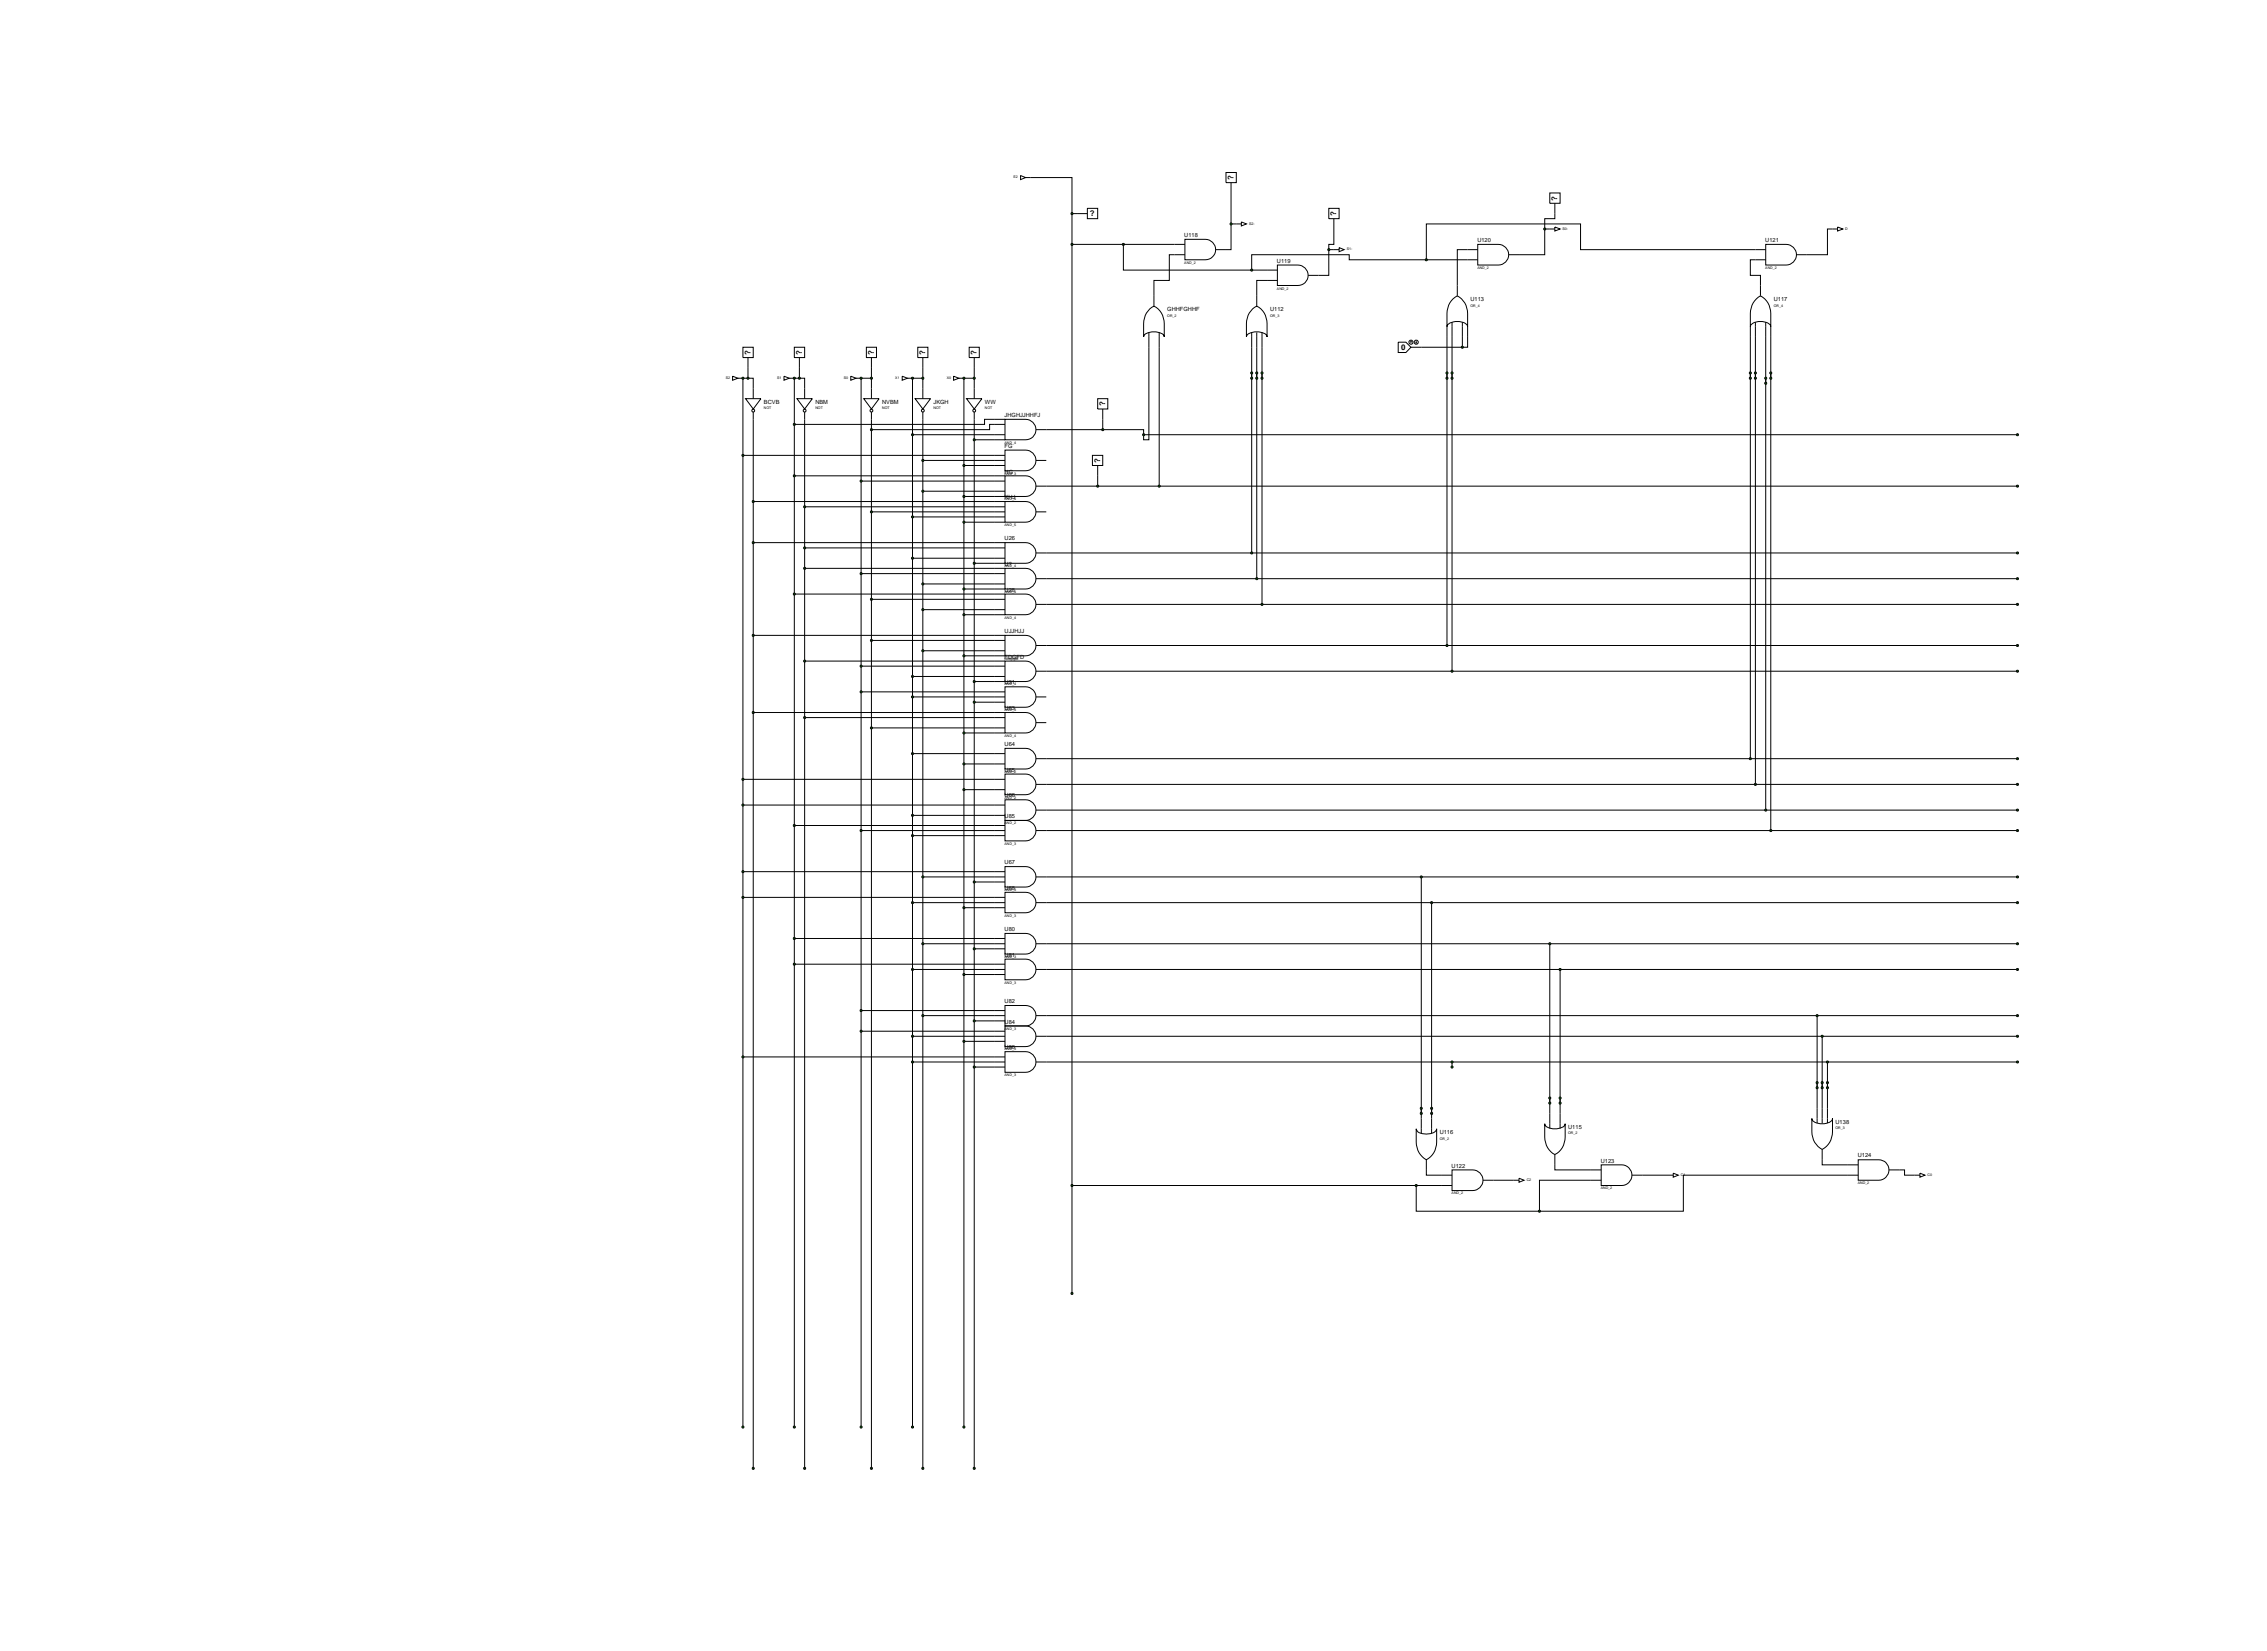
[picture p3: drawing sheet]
<svg xmlns="http://www.w3.org/2000/svg" width="1120mm" height="815mm" viewBox="0 0 1120 815" stroke-linecap="round" stroke-linejoin="round" font-family="sans-serif">
<defs><g id="words">
<g font-size="3.9">
<text x="610" y="89" transform="rotate(-90 610 89)">?</text>
<text x="770" y="99" transform="rotate(-90 770 99)">?</text>
<text x="539" y="107">?</text>
<text x="660" y="107" transform="rotate(-90 660 107)">?</text>
<text x="692" y="173">0</text>
<text x="371" y="175" transform="rotate(-90 371 175)">?</text>
<text x="396" y="175" transform="rotate(-90 396 175)">?</text>
<text x="432" y="175" transform="rotate(-90 432 175)">?</text>
<text x="457" y="175" transform="rotate(-90 457 175)">?</text>
<text x="483" y="175" transform="rotate(-90 483 175)">?</text>
<text x="546" y="201" transform="rotate(-90 546 201)">?</text>
<text x="544" y="229" transform="rotate(-90 544 229)">?</text>
</g>
<g font-size="2.8">
<text x="585" y="117">U118</text>
<text x="730" y="120">U120</text>
<text x="872" y="120">U121</text>
<text x="631" y="130">U119</text>
<text x="727" y="149">U113</text>
<text x="876" y="149">U117</text>
<text x="577" y="154">GHHFGHHF</text>
<text x="628" y="154">U112</text>
<text x="378" y="199">BCVB</text>
<text x="403" y="199">NBM</text>
<text x="436" y="199">NVBM</text>
<text x="461" y="199">JKGH</text>
<text x="487" y="199">WW</text>
<text x="496" y="206">JHGHJJHHFJ</text>
<text x="496" y="221">FG</text>
<text x="496" y="234">HG</text>
<text x="496" y="247">KHJ</text>
<text x="496" y="267">U26</text>
<text x="496" y="280">U?</text>
<text x="496" y="292">U28</text>
<text x="496" y="313">UJJHJJ</text>
<text x="496" y="325">FDGFD</text>
<text x="496" y="338">U31</text>
<text x="496" y="351">U63</text>
<text x="496" y="368">U64</text>
<text x="496" y="381">U65</text>
<text x="496" y="394">U66</text>
<text x="496" y="404">U85</text>
<text x="496" y="427">U67</text>
<text x="496" y="440">U68</text>
<text x="496" y="460">U80</text>
<text x="496" y="473">U81</text>
<text x="496" y="495">U82</text>
<text x="496" y="506">U84</text>
<text x="496" y="518">U86</text>
<text x="775" y="558">U115</text>
<text x="907" y="555">U138</text>
<text x="711" y="560">U116</text>
<text x="791" y="574">U123</text>
<text x="918" y="572">U124</text>
<text x="717" y="577">U122</text>
</g>
<g font-size="1.8">
<text x="501" y="88">E2</text>
<text x="617" y="111">S2-</text>
<text x="772" y="113">S0-</text>
<text x="912" y="113">D</text>
<text x="666" y="124">S1-</text>
<text x="585" y="130">AND_2</text>
<text x="730" y="133">AND_2</text>
<text x="872" y="133">AND_2</text>
<text x="631" y="143">AND_2</text>
<text x="727" y="151">OR_4</text>
<text x="876" y="151">OR_4</text>
<text x="577" y="156">OR_2</text>
<text x="628" y="156">OR_3</text>
<text x="359" y="187">S2</text>
<text x="384" y="187">S1</text>
<text x="417" y="187">S0</text>
<text x="442" y="187">X1</text>
<text x="468" y="187">X0</text>
<text x="378" y="202">NOT</text>
<text x="403" y="202">NOT</text>
<text x="436" y="202">NOT</text>
<text x="461" y="202">NOT</text>
<text x="487" y="202">NOT</text>
<text x="496" y="219">AND_4</text>
<text x="496" y="234">AND_3</text>
<text x="496" y="247">AND_4</text>
<text x="496" y="260">AND_5</text>
<text x="496" y="280">AND_4</text>
<text x="496" y="293">AND_4</text>
<text x="496" y="305">AND_4</text>
<text x="496" y="326">fdfdgfgdf</text>
<text x="496" y="338">AND_4</text>
<text x="496" y="351">AND_3</text>
<text x="496" y="364">AND_4</text>
<text x="496" y="382">AND_2</text>
<text x="496" y="394">AND_2</text>
<text x="496" y="407">AND_2</text>
<text x="496" y="417">AND_3</text>
<text x="496" y="440">AND_3</text>
<text x="496" y="453">AND_3</text>
<text x="496" y="473">AND_3</text>
<text x="496" y="486">AND_3</text>
<text x="496" y="509">AND_3</text>
<text x="496" y="519">AND_3</text>
<text x="496" y="531">AND_3</text>
<text x="907" y="558">OR_3</text>
<text x="711" y="563">OR_2</text>
<text x="775" y="560">OR_2</text>
<text x="831" y="581">C1</text>
<text x="952" y="581">C0</text>
<text x="754" y="583">C2</text>
<text x="791" y="587">AND_2</text>
<text x="918" y="585">AND_2</text>
<text x="717" y="590">AND_2</text>
</g>
</g></defs>
<g fill="none" stroke="#000" stroke-width=".49">
<path d="M504 87l3 1-3 1zM507 88h23v18M608 95v16M530 106v533M530 106h2M586 118h10a5 5 0 0 1 5 5 5 5 0 0 1-5 5h-10zM608 111v12h-7M608 111h5M613 110l3 1-3 1zM659 113v8h-2v2M763 113v13h-18M763 113h5"/>
<path d="M768 106v2h-5v5M768 112l3 1-3 1zM908 113h-5v13h-15M908 112l3 1-3 1zM530 121h56M555 121v12h63M586 126h-8v12h-8v8M618 133h13M631 138h-10v13M631 131h10a5 5 0 0 1 5 5 5 5 0 0 1-5 5h-10zM657 123v13h-11M657 123h5"/>
<path d="M662 122l2 1-2 1zM705 128h-38v-2h-49v7M705 128h25M730 123h-10v23M730 121h10a5 5 0 0 1 5 5 5 5 0 0 1-5 5h-10zM872 128h-7v8h5v10M872 123h-91v-12h-76v17M872 121h11a5 5 0 0 1 5 5 5 5 0 0 1-5 5h-11zM619 153a2.3 2.3 0 0 1 2-2 2.3 2.3 0 0 1 2 2l2 2a19 19 0 0 1 1 11 6 6 0 0 0-10-1v1a16 16 0 0 1 3-13zM717 159v173M718 148l2-2 1 1a10 10 0 0 1 4 8v6a6 6 0 0 0-10-1v1a19 19 0 0 1 1-11zM723 159v13"/>
<path d="M867 159v228M868 148l2-2 4 4a19 19 0 0 1 1 11 6 6 0 0 0-10-1v1a19 19 0 0 1 1-11zM872 159v241M568 172v45h-3v-2M573 172v68M618 164v109M621 164v122M624 164v135M702 172h21M715 161v158M725 161v11h-2M865 161v214"/>
<path d="M875 161v249M370 187h2v5M370 187h-3v518M370 182v5M395 187h3v5M395 187h-3v518M395 182v5M431 187h-5v518M431 182v10M456 182v10M456 187h-5v518M481 187h-5v518"/>
<path d="M481 182v10M372 207v518M398 207v518M431 207v518M451 215h41M456 207v518M481 207v518M481 217h11M492 207h-6v3h-94M492 210h-3v2h-58M517 212h28M545 212h20v3"/>
<path d="M545 207v5M565 215h432M367 225h125M392 235h100M426 238h66M456 227h36M476 230h16M542 235v5M372 248h120M398 250h94M431 253h61M451 255h41"/>
<path d="M456 243h36M476 245h16M476 258h16M517 240h480M372 268h120M398 271h94M451 276h41M481 278h11M517 273h480M392 293h100M398 281h94M426 283h66"/>
<path d="M431 296h61M456 288h36M476 291h16M517 286h480M517 299h480M372 314h120M431 316h61M456 301h36M476 304h16M517 319h480M398 327h94M426 329h66"/>
<path d="M451 334h41M456 321h36M476 324h16M481 337h11M517 332h480M372 352h120M398 354h94M426 342h66M431 360h61M451 344h41M481 347h11M451 372h41"/>
<path d="M476 362h16M476 377h16M517 375h480M367 385h125M367 398h125M476 390h16M517 387h480M392 408h100M426 410h66M451 403h41M451 413h41M517 410h480"/>
<path d="M517 400h480M367 431h125M456 433h36M481 436h11M517 433h480M702 433v127M367 443h125M451 446h41M476 448h16M517 446h480M707 446v114M392 463h100"/>
<path d="M392 476h100M451 479h41M456 466h36M481 469h11M517 466h480M517 479h480M766 466v91M771 479v78M426 499h66M476 481h16M426 509h66M451 512h41"/>
<path d="M456 502h36M476 514h16M481 504h11M517 502h480M517 512h480M898 502v45M900 512v35M367 522h125M451 525h41M481 527h11M517 525h480M717 525v2"/>
<path d="M903 525v22M700 558a4 4 0 0 0 5 2 4 4 0 0 0 5-2 19 19 0 0 1-2 11l-3 4-4-4a19 19 0 0 1-1-11zM763 555a6 6 0 0 0 10 0 19 19 0 0 1-1 12l-3 3a3 3 0 0 1-4-2v-1a19 19 0 0 1-2-12zM705 573v7h12M717 578h11a5 5 0 0 1 5 5 5 5 0 0 1-5 5h-11zM768 570v8h23M791 575h10a5 5 0 0 1 5 5 5 5 0 0 1-5 6h-10zM827 579l2 1-2 1zM900 573v2h18M918 573h10a5 5 0 0 1 5 5 5 5 0 0 1-5 5h-10zM933 578h8v2h8M949 579l2 1-2 1z"/>
<path d="M530 586h187M700 586v12h61M733 583h18M751 582l2 1-2 1zM791 583h-30v15M806 580h21M918 580h-86v18h-71"/>
</g>
<g fill="#004000" stroke="#000" stroke-width=".49">
<path d="M529 638v1zM530 638v1zM529 639h1z"/>
<path d="M529 120v1zM530 120v1zM529 121h1z"/>
<path d="M555 120v1zM555 120l1 1zM556 121h-1z"/>
<path d="M618 133h1zM618 134l1-1zM618 133v1z"/>
<path d="M705 128h-1zM705 129v-1zM704 128l1 1z"/>
<path d="M529 585h1zM530 585v1zM529 586h1z"/>
<path d="M699 585h1zM700 585v1zM699 586h1z"/>
<path d="M760 598h1zM761 598v1zM760 598l1 1z"/>
</g>
<g fill="#004000">
<path d="M530 638v1h-1z"/>
<path d="M529 121l1-1v1z"/>
<path d="M555 121v-1l1 1h-1z"/>
<path d="M618 133h1l-1 1v-1z"/>
<path d="M704 128h1v1z"/>
<path d="M529 586l1-1v1z"/>
<path d="M699 586l1-1v1z"/>
<path d="M760 598h1v1z"/>
</g>
<path d="M532 106h5M537 103h5v5h-5z" fill="none" stroke="#000" stroke-width=".49"/>
<path d="M529 105h1zM530 105v1zM529 106h1z" fill="#004000" stroke="#000" stroke-width=".49"/>
<path d="M529 106l1-1v1z" fill="#004000"/>
<g fill="none" stroke="#000" stroke-width=".49">
<path d="M362 186l3 1-3 1zM365 187h2M368 197h8l-4 5zM372 192v5M387 186l3 1-3 1zM390 187h2M394 197h7l-3 5zM398 192v5M420 186l3 1-3 1zM423 187h3M427 197h7l-3 5zM431 192v5"/>
<path d="M446 186l2 1-2 1zM448 187h3M452 197h8l-4 5zM456 192v5M471 186l3 1-3 1zM474 187h2M478 197h7l-4 5zM481 192v5M372 203v4M398 203v4M431 203v4M456 203v4"/>
<path d="M481 203v4"/>
<circle cx="372" cy="203" r=".7"/>
<circle cx="398" cy="203" r=".7"/>
<circle cx="431" cy="203" r=".7"/>
<circle cx="456" cy="203" r=".7"/>
<circle cx="481" cy="203" r=".7"/>
</g>
<g fill="#004000" stroke="#000" stroke-width=".49">
<path d="M392 186v1zM392 186l1 1zM392 187h1z"/>
<path d="M425 186v1zM426 186v1zM425 187h1z"/>
<path d="M367 186v1zM367 186l1 1zM367 187h1z"/>
<path d="M450 187l1-1zM451 186v1zM450 187h1z"/>
<path d="M476 187v-1zM476 186l1 1zM477 187h-1z"/>
<path d="M430 725h1zM431 726v-1zM430 725l1 1z"/>
<path d="M425 705l1-1zM426 704v1zM425 705h1z"/>
<path d="M392 705v-1zM392 704l1 1zM393 705h-1z"/>
<path d="M397 725h1zM398 725v1zM397 725l1 1z"/>
<path d="M372 725h1zM373 725l-1 1zM372 725v1z"/>
<path d="M367 705v-1zM367 704l1 1zM368 705h-1z"/>
<path d="M450 705l1-1zM451 704v1zM450 705h1z"/>
<path d="M456 725h1zM456 726l1-1zM455 725l1 1z"/>
<path d="M481 725h1zM481 726l1-1zM481 725v1z"/>
<path d="M476 705v-1zM476 704l1 1zM477 705h-1z"/>
</g>
<g fill="#004000">
<path d="M392 186l1 1h-1z"/>
<path d="M425 187l1-1v1z"/>
<path d="M367 186l1 1h-1z"/>
<path d="M450 187l1-1v1z"/>
<path d="M476 187v-1l1 1h-1z"/>
<path d="M430 725h1v1z"/>
<path d="M425 705l1-1v1z"/>
<path d="M392 705v-1l1 1h-1z"/>
<path d="M397 725h1v1z"/>
<path d="M372 725h1l-1 1z"/>
<path d="M367 705v-1l1 1h-1z"/>
<path d="M450 705l1-1v1z"/>
<path d="M455 725h1h1l-1 1z"/>
<path d="M481 725h1l-1 1z"/>
<path d="M476 705v-1l1 1h-1z"/>
</g>
<g fill="none" stroke="#000" stroke-width=".49">
<path d="M492 225h5M492 227h5M492 230h5M492 235h5M492 238h5M497 222h10a5 5 0 0 1 5 5 5 5 0 0 1-5 6h-10zM497 235h10a5 5 0 0 1 5 5 5 5 0 0 1-5 5h-10zM512 227h5M492 243h5M492 245h5M492 248h5M492 250h5"/>
<path d="M492 253h5M492 255h5M492 258h5M497 248h10a5 5 0 0 1 5 5 5 5 0 0 1-5 5h-10zM512 240h5M512 253h5M492 268h5M492 271h5M492 276h5M492 278h5M497 268h10a5 5 0 0 1 5 5 5 5 0 0 1-5 5h-10zM512 273h5"/>
<path d="M492 281h5M492 283h5M492 288h5M492 291h5M492 293h5M492 296h5M497 281h10a5 5 0 0 1 5 5 5 5 0 0 1-5 5h-10zM497 293h10a5 5 0 0 1 5 5 5 5 0 0 1-5 6h-10zM512 286h5M512 299h5M492 301h5M492 304h5"/>
<path d="M497 339h10a5 5 0 0 1 5 5 5 5 0 0 1-5 5h-10zM492 342h5M492 344h5M492 347h5M492 352h5M492 354h5M492 360h5M497 352h10a5 5 0 0 1 5 5 5 5 0 0 1-5 5h-10zM512 344h5M512 357h5M492 362h5M492 372h5"/>
<path d="M492 377h5M497 370h10a5 5 0 0 1 5 5 5 5 0 0 1-5 5h-10zM512 375h5M492 385h5M492 390h5M492 398h5M497 382h10a5 5 0 0 1 5 5 5 5 0 0 1-5 5h-10zM497 395h10a5 5 0 0 1 5 5 5 5 0 0 1-5 5h-10zM512 387h5M492 403h5M512 400h5M492 431h5"/>
<path d="M492 433h5M492 436h5M497 428h10a5 5 0 0 1 5 5 5 5 0 0 1-5 5h-10zM512 433h5M492 443h5M492 446h5M492 448h5M497 441h10a5 5 0 0 1 5 5 5 5 0 0 1-5 5h-10zM512 446h5M492 463h5M492 466h5M492 469h5"/>
<path d="M492 476h5M492 479h5M497 461h10a5 5 0 0 1 5 5 5 5 0 0 1-5 5h-10zM497 474h10a5 5 0 0 1 5 5 5 5 0 0 1-5 5h-10zM512 466h5M512 479h5M492 481h5M492 499h5M497 497h10a5 5 0 0 1 5 5 5 5 0 0 1-5 5h-10zM492 502h5M492 504h5M492 509h5"/>
<path d="M492 512h5M492 514h5M497 507h10a5 5 0 0 1 5 5 5 5 0 0 1-5 5h-10zM512 502h5M512 512h5"/>
</g>
<g fill="#004000" stroke="#000" stroke-width=".49">
<path d="M430 296h1z"/>
<path d="M367 224v1zM367 224l1 1zM367 225h1z"/>
<path d="M456 227h1zM457 227l-1 1zM455 227l1 1z"/>
<path d="M476 230v-1zM476 229l1 1zM477 230h-1z"/>
<path d="M392 234l1 1zM392 236l1-1zM392 235v1z"/>
<path d="M425 237v1zM426 237v1zM425 238h1z"/>
<path d="M456 242l-1 1zM456 242l1 1zM456 243h1zM455 243h1z"/>
<path d="M476 245h1zM477 245l-1 1zM476 245v1z"/>
<path d="M372 247v1zM372 247l1 1zM373 248h-1z"/>
<path d="M398 250v1zM397 250l1 1z"/>
<path d="M430 253l1-1zM431 252v1zM430 253h1z"/>
<path d="M450 255h1zM451 255v1zM450 255l1 1z"/>
<path d="M476 258v-1zM476 257l1 1zM477 258h-1z"/>
<path d="M372 268h1zM373 268h-1z"/>
<path d="M397 270v1zM398 270v1zM397 271h1z"/>
<path d="M450 275h1zM451 275v1zM450 276h1z"/>
<path d="M481 278h1zM482 278l-1 1zM481 278v1z"/>
<path d="M397 280h1zM398 280v1zM397 281h1z"/>
<path d="M425 283h1zM426 283v1zM425 283l1 1z"/>
<path d="M456 288h-1zM456 288h1zM456 289l1-1zM455 288l1 1z"/>
<path d="M392 293h1zM392 294l1-1zM392 293v1z"/>
<path d="M456 301h-1zM456 301h1zM456 302l1-1zM455 301l1 1z"/>
<path d="M476 303l1 1zM477 304h-1z"/>
<path d="M476 291v-1zM476 290l1 1zM477 291h-1z"/>
<path d="M425 341h1zM426 341v1zM425 342h1z"/>
<path d="M450 344h1zM451 344v1zM450 344l1 1z"/>
<path d="M481 346v1zM481 346l1 1zM481 347h1z"/>
<path d="M372 351v1zM372 351l1 1zM373 352h-1z"/>
<path d="M397 354h1zM398 354v1zM397 354l1 1z"/>
<path d="M430 359v1zM431 359v1zM430 360h1z"/>
<path d="M476 361l1 1zM477 362l-1 1zM476 362v1z"/>
<path d="M450 372h1zM451 372v1zM450 372l1 1z"/>
<path d="M476 377h1zM477 377l-1 1zM476 377v1z"/>
<path d="M367 384v1zM367 384l1 1zM367 385h1z"/>
<path d="M476 389l1 1zM477 390h-1z"/>
<path d="M367 397v1zM367 397l1 1zM367 398h1z"/>
<path d="M450 402h1zM451 402v1zM450 403h1z"/>
</g>
<g fill="#004000">
<path d="M367 224l1 1h-1z"/>
<path d="M455 227h1h1l-1 1z"/>
<path d="M476 230v-1l1 1h-1z"/>
<path d="M392 234l1 1-1 1v-1z"/>
<path d="M426 237v1h-1z"/>
<path d="M456 242l1 1h-1h-1z"/>
<path d="M476 245h1l-1 1z"/>
<path d="M372 247l1 1h-1z"/>
<path d="M398 250v1l-1-1z"/>
<path d="M430 253l1-1v1z"/>
<path d="M450 255h1v1z"/>
<path d="M476 258v-1l1 1h-1z"/>
<path d="M372 268h1h-1z"/>
<path d="M398 270v1h-1z"/>
<path d="M450 276l1-1v1z"/>
<path d="M481 278h1l-1 1z"/>
<path d="M397 281l1-1v1z"/>
<path d="M425 283h1v1z"/>
<path d="M456 288h1l-1 1-1-1z"/>
<path d="M392 293h1l-1 1v-1z"/>
<path d="M431 296h-1z"/>
<path d="M456 301h1l-1 1-1-1z"/>
<path d="M476 304v-1l1 1h-1z"/>
<path d="M476 291v-1l1 1h-1z"/>
<path d="M425 342l1-1v1z"/>
<path d="M450 344h1v1z"/>
<path d="M481 346l1 1h-1z"/>
<path d="M372 351l1 1h-1z"/>
<path d="M397 354h1v1z"/>
<path d="M431 359v1h-1z"/>
<path d="M476 362v-1l1 1-1 1z"/>
<path d="M450 372h1v1z"/>
<path d="M476 377h1l-1 1z"/>
<path d="M367 384l1 1h-1z"/>
<path d="M476 390v-1l1 1h-1z"/>
<path d="M367 397l1 1h-1z"/>
<path d="M450 403l1-1v1z"/>
</g>
<path d="M492 408h5M492 410h5M492 413h5M497 405h10a5 5 0 0 1 5 5 5 5 0 0 1-5 5h-10zM512 410h5" fill="none" stroke="#000" stroke-width=".49"/>
<g fill="#004000" stroke="#000" stroke-width=".49">
<path d="M392 407v1zM392 407l1 1zM392 408h1z"/>
<path d="M426 410v1zM425 410l1 1z"/>
<path d="M450 412h1zM451 412v1zM450 413h1z"/>
<path d="M367 430l1 1zM367 431h1z"/>
<path d="M456 433h-1zM456 433h1zM456 434l1-1zM455 433l1 1z"/>
<path d="M481 435v1zM481 435l1 1zM481 436h1z"/>
<path d="M367 443h1zM367 444l1-1zM367 443v1z"/>
<path d="M450 446l1-1zM451 445v1zM450 446h1z"/>
<path d="M476 448h1zM477 448l-1 1zM476 448v1z"/>
<path d="M392 463h1zM393 463l-1 1zM392 463v1z"/>
<path d="M456 466h-1zM456 466h1zM457 466l-1 1zM455 466l1 1z"/>
<path d="M481 468l1 1zM481 469h1z"/>
<path d="M392 476h1zM393 476l-1 1zM392 476v1z"/>
<path d="M450 479l1-1zM451 478v1zM450 479h1z"/>
<path d="M476 481h1zM477 481l-1 1zM476 481v1z"/>
</g>
<g fill="#004000">
<path d="M392 408v-1l1 1h-1z"/>
<path d="M425 410h1v1z"/>
<path d="M450 413l1-1v1z"/>
<path d="M367 431v-1l1 1h-1z"/>
<path d="M456 433h1l-1 1-1-1z"/>
<path d="M481 435l1 1h-1z"/>
<path d="M367 443h1l-1 1z"/>
<path d="M450 446l1-1v1z"/>
<path d="M476 448h1l-1 1z"/>
<path d="M392 463h1l-1 1z"/>
<path d="M456 466h1l-1 1-1-1z"/>
<path d="M481 469v-1l1 1h-1z"/>
<path d="M392 476h1l-1 1z"/>
<path d="M450 479l1-1v1z"/>
<path d="M476 481h1l-1 1z"/>
</g>
<path d="M497 519h10a5 5 0 0 1 5 5 5 5 0 0 1-5 6h-10zM492 522h5M492 525h5M492 527h5M512 525h5" fill="none" stroke="#000" stroke-width=".49"/>
<g fill="#004000" stroke="#000" stroke-width=".49">
<path d="M426 499v1zM425 499l1 1z"/>
<path d="M456 501l-1 1zM456 501l1 1zM457 502h-1zM455 502h1z"/>
<path d="M481 504h1zM482 504l-1 1zM481 504v1z"/>
<path d="M425 509h1zM426 509v1zM425 509l1 1z"/>
<path d="M450 512l1-1zM451 511v1zM450 512h1z"/>
<path d="M476 514h1zM477 514l-1 1zM476 514v1z"/>
<path d="M367 522h1zM367 522h1z"/>
<path d="M450 524h1zM451 524v1zM450 525h1z"/>
<path d="M481 527h1zM482 527l-1 1zM481 527v1z"/>
<path d="M996 214h1zM997 214v1zM996 215h1z"/>
<path d="M996 240h1zM997 240v1zM996 240l1 1z"/>
<path d="M997 273h-1zM997 274v-1zM996 273l1 1z"/>
<path d="M997 285l-1 1zM997 285v1zM996 286h1z"/>
<path d="M997 298l-1 1zM997 298v1zM996 299h1z"/>
<path d="M996 319l1-1zM997 318v1zM996 319h1z"/>
<path d="M996 331h1zM997 331v1zM996 332h1z"/>
<path d="M997 374l-1 1zM997 374v1zM996 375h1z"/>
<path d="M997 387h-1zM997 388v-1zM996 387l1 1z"/>
<path d="M997 400h-1zM997 401v-1zM996 400l1 1z"/>
<path d="M997 410h-1zM997 411v-1zM996 410l1 1z"/>
<path d="M996 433h1zM997 434v-1zM996 433l1 1z"/>
<path d="M996 446l1-1zM997 445v1zM996 446h1z"/>
<path d="M996 466h1zM997 466v1zM996 466l1 1z"/>
<path d="M996 479l1-1zM997 478v1zM996 479h1z"/>
<path d="M996 501h1zM997 501v1zM996 502h1z"/>
<path d="M997 511l-1 1zM997 511v1zM996 512h1z"/>
<path d="M997 524l-1 1zM997 524v1zM996 525h1z"/>
</g>
<g fill="#004000">
<path d="M425 499h1v1z"/>
<path d="M456 501l1 1h-1h-1z"/>
<path d="M481 504h1l-1 1z"/>
<path d="M425 509h1v1z"/>
<path d="M450 512l1-1v1z"/>
<path d="M476 514h1l-1 1z"/>
<path d="M367 522h1h-1z"/>
<path d="M451 524v1h-1z"/>
<path d="M481 527h1l-1 1z"/>
<path d="M996 215l1-1v1z"/>
<path d="M996 240h1v1z"/>
<path d="M997 273v1l-1-1z"/>
<path d="M997 285v1h-1z"/>
<path d="M997 298v1h-1z"/>
<path d="M996 319l1-1v1z"/>
<path d="M996 332l1-1v1z"/>
<path d="M997 374v1h-1z"/>
<path d="M997 387v1l-1-1z"/>
<path d="M997 400v1l-1-1z"/>
<path d="M997 410v1l-1-1z"/>
<path d="M996 433h1v1z"/>
<path d="M996 446l1-1v1z"/>
<path d="M996 466h1v1z"/>
<path d="M996 479l1-1v1z"/>
<path d="M996 502l1-1v1z"/>
<path d="M997 511v1h-1z"/>
<path d="M997 524v1h-1z"/>
</g>
<path d="M895 552a6 6 0 0 0 10 1l1-1a19 19 0 0 1-2 12l-4 4-1-1a10 10 0 0 1-4-8zM898 547v8M900 547v8M903 547v8M900 568v5" fill="none" stroke="#000" stroke-width=".49"/>
<g fill="#004000" stroke="#000" stroke-width=".49">
<path d="M618 273h1zM618 274l1-1zM618 273v1z"/>
<path d="M621 285v1zM621 285v1z"/>
<path d="M623 298v1zM624 298v1zM623 299h1z"/>
<path d="M865 374l-1 1zM865 374v1zM864 375h1z"/>
<path d="M867 387h1zM868 387l-1 1zM867 387v1z"/>
<path d="M872 400h1zM872 401l1-1zM872 400v1z"/>
<path d="M875 410v1zM875 410v1z"/>
<path d="M903 524v1zM903 524v1z"/>
<path d="M900 511v1zM900 511l1 1zM901 512h-1z"/>
<path d="M898 501l-1 1zM898 501v1zM897 502h1z"/>
<path d="M771 478l-1 1zM771 478v1zM770 479h1z"/>
<path d="M765 466h1zM766 466v1zM765 466l1 1z"/>
<path d="M707 445v1zM707 445l1 1zM707 446h1z"/>
<path d="M702 433h1zM703 433l-1 1zM702 433v1z"/>
</g>
<g fill="#004000">
<path d="M618 273h1l-1 1v-1z"/>
<path d="M621 285v1z"/>
<path d="M624 298v1h-1z"/>
<path d="M865 374v1h-1z"/>
<path d="M867 387h1l-1 1z"/>
<path d="M872 400h1l-1 1v-1z"/>
<path d="M875 410v1v-1z"/>
<path d="M903 524v1z"/>
<path d="M900 511l1 1h-1z"/>
<path d="M898 501v1h-1z"/>
<path d="M770 479l1-1v1z"/>
<path d="M765 466h1v1z"/>
<path d="M707 446v-1l1 1h-1z"/>
<path d="M702 433h1l-1 1z"/>
</g>
<path d="M492 314h5M492 316h5M497 314h10a5 5 0 0 1 5 5 5 5 0 0 1-5 5h-10zM512 319h5M492 321h5M492 324h5" fill="none" stroke="#000" stroke-width=".49"/>
<g fill="#004000" stroke="#000" stroke-width=".49">
<path d="M372 313v1zM372 313l1 1zM373 314h-1z"/>
<path d="M456 321h-1zM456 321h1zM456 322l1-1zM455 321l1 1z"/>
<path d="M476 324v-1zM476 323l1 1zM477 324h-1z"/>
<path d="M715 319v-1zM715 318v1zM714 319h1z"/>
</g>
<g fill="#004000">
<path d="M372 313l1 1h-1z"/>
<path d="M456 321h1l-1 1-1-1z"/>
<path d="M476 324v-1l1 1h-1z"/>
<path d="M714 319l1-1v1z"/>
</g>
<path d="M492 327h5M492 329h5M492 334h5M492 337h5M497 327h10a5 5 0 0 1 5 5 5 5 0 0 1-5 5h-10zM512 332h5" fill="none" stroke="#000" stroke-width=".49"/>
<g fill="#004000" stroke="#000" stroke-width=".49">
<path d="M397 326v1zM398 326v1zM397 327h1z"/>
<path d="M425 329h1zM426 329v1zM425 329l1 1z"/>
<path d="M450 334h1zM451 334v1zM450 334l1 1z"/>
<path d="M481 336v1zM481 336l1 1zM481 337h1z"/>
<path d="M717 331v1zM717 331l1 1zM717 332h1z"/>
</g>
<g fill="#004000">
<path d="M398 326v1h-1z"/>
<path d="M425 329h1v1z"/>
<path d="M450 334h1v1z"/>
<path d="M481 336l1 1h-1z"/>
<path d="M717 332v-1l1 1h-1z"/>
</g>
<g fill="none" stroke="#000" stroke-width=".49">
<path d="M691 169h4l2 3-2 2h-4zM697 172h5M697 169h.1M700 169h.1M492 207h5M492 210h5M492 215h5M492 217h5M497 207h10a5 5 0 0 1 5 5 5 5 0 0 1-5 5h-10zM512 212h5"/>
<circle cx="697" cy="169" r="1"/>
<circle cx="700" cy="169" r="1"/>
</g>
<g fill="#004000" stroke="#000" stroke-width=".49">
<path d="M392 209v1zM392 209l1 1zM392 210h1z"/>
<path d="M431 213v-1zM430 212l1 1z"/>
<path d="M450 214h1zM451 214v1zM450 215h1z"/>
<path d="M481 217h1zM481 218l1-1zM481 217v1z"/>
<path d="M431 316v1zM430 316l1 1z"/>
<path d="M618 186v1zM618 186l1 1zM618 187h1z"/>
<path d="M618 184h1zM618 185l1-1zM618 184v1z"/>
<path d="M621 186v1zM621 186v1z"/>
<path d="M621 185v-1zM621 184v1z"/>
<path d="M623 186v1zM624 186v1zM623 187h1z"/>
<path d="M624 184v1zM623 184l1 1z"/>
<path d="M715 186l-1 1zM715 186v1zM714 187h1z"/>
<path d="M715 184h-1zM715 184v1zM714 184l1 1z"/>
<path d="M717 186v1zM717 186l1 1zM717 187h1z"/>
<path d="M717 184h1zM717 185l1-1zM717 184v1z"/>
<path d="M722 171v1zM723 171v1zM722 172h1z"/>
<path d="M865 186l-1 1zM865 186v1zM864 187h1z"/>
<path d="M865 184h-1zM865 184v1zM864 184l1 1z"/>
<path d="M867 186v1zM867 186l1 1zM868 187h-1z"/>
<path d="M867 184h1zM868 184l-1 1zM867 184v1z"/>
<path d="M872 189h1zM872 190l1-1zM872 189v1z"/>
<path d="M872 186v1zM872 186l1 1zM872 187h1z"/>
<path d="M875 186v1zM875 186v1z"/>
<path d="M875 184v1zM875 184v1z"/>
<path d="M717 524v1zM717 524l1 1zM717 525h1z"/>
<path d="M717 527h1zM718 527l-1 1zM717 527v1z"/>
<path d="M707 547h1zM707 548l1-1zM707 547v1z"/>
<path d="M707 549v1zM707 549l1 1zM707 550h1z"/>
<path d="M702 547h1zM703 547l-1 1zM702 547v1z"/>
<path d="M702 549v1zM702 549l1 1zM703 550h-1z"/>
<path d="M765 542h1zM766 542v1zM765 542l1 1z"/>
<path d="M765 545l1-1zM766 544v1zM765 545h1z"/>
<path d="M771 542h-1zM771 542v1zM770 542l1 1z"/>
<path d="M770 545l1-1zM771 544v1zM770 545h1z"/>
<path d="M898 534l-1 1zM898 534v1zM897 535h1z"/>
<path d="M898 537h-1zM898 538v-1zM897 537l1 1z"/>
<path d="M900 534l1 1zM901 535h-1z"/>
<path d="M900 537h1zM901 537l-1 1zM900 537v1z"/>
<path d="M903 534v1zM903 534v1z"/>
<path d="M903 537v1zM903 537v1z"/>
</g>
<g fill="#004000">
<path d="M392 209l1 1h-1z"/>
<path d="M431 212v1l-1-1z"/>
<path d="M450 215l1-1v1z"/>
<path d="M481 217h1l-1 1z"/>
<path d="M430 316h1v1z"/>
<path d="M618 186l1 1h-1z"/>
<path d="M618 184h1l-1 1v-1z"/>
<path d="M621 186v1z"/>
<path d="M621 184v1v-1z"/>
<path d="M624 186v1h-1z"/>
<path d="M624 184v1l-1-1z"/>
<path d="M714 187l1-1v1z"/>
<path d="M715 184v1l-1-1z"/>
<path d="M717 186l1 1h-1z"/>
<path d="M717 184h1l-1 1v-1z"/>
<path d="M723 171v1h-1z"/>
<path d="M865 186v1h-1z"/>
<path d="M865 184v1l-1-1z"/>
<path d="M867 187v-1l1 1h-1z"/>
<path d="M867 184h1l-1 1z"/>
<path d="M872 189h1l-1 1z"/>
<path d="M872 186l1 1h-1z"/>
<path d="M875 186v1z"/>
<path d="M875 184v1v-1z"/>
<path d="M717 524l1 1h-1z"/>
<path d="M717 527h1l-1 1z"/>
<path d="M707 547h1l-1 1z"/>
<path d="M707 549l1 1h-1z"/>
<path d="M702 547h1l-1 1z"/>
<path d="M702 550v-1l1 1h-1z"/>
<path d="M765 542h1v1z"/>
<path d="M765 545l1-1v1z"/>
<path d="M770 542h1v1z"/>
<path d="M770 545l1-1v1z"/>
<path d="M897 535l1-1v1z"/>
<path d="M898 537v1l-1-1z"/>
<path d="M900 535v-1l1 1h-1z"/>
<path d="M900 537h1l-1 1v-1z"/>
<path d="M903 535v-1v1z"/>
<path d="M903 537v1v-1z"/>
</g>
<path d="M568 153a2.3 2.3 0 0 1 2-2 2.3 2.3 0 0 1 2 2l2 2a19 19 0 0 1 1 11 6 6 0 0 0-10-1v1a16 16 0 0 1 3-13zM570 146v5M568 164v8M573 164v8" fill="none" stroke="#000" stroke-width=".49"/>
<g fill="#004000" stroke="#000" stroke-width=".49">
<path d="M565 214l1 1zM566 215h-1z"/>
<path d="M572 240h1zM573 240v1zM572 240l1 1z"/>
</g>
<g fill="#004000">
<path d="M565 215v-1l1 1h-1z"/>
<path d="M572 240h1v1z"/>
</g>
<path d="M606 85h5v5h-5zM608 90v5M766 95h5v5h-5zM657 103h5v5h-5zM659 108v5M768 100v6" fill="none" stroke="#000" stroke-width=".49"/>
<g fill="#004000" stroke="#000" stroke-width=".49">
<path d="M763 113h1zM764 113l-1 1zM763 113v1z"/>
<path d="M657 124v-1zM656 123l1 1z"/>
<path d="M608 110v1zM608 110l1 1zM608 111h1z"/>
</g>
<g fill="#004000">
<path d="M763 113h1l-1 1v-1z"/>
<path d="M657 123v1l-1-1z"/>
<path d="M608 110l1 1h-1z"/>
</g>
<path d="M367 172h5v5h-5zM370 177v5M392 172h6v5h-6zM395 177v5M428 172h5v5h-5zM431 177v5M454 172h5v5h-5zM456 177v5M479 172h5v5h-5zM481 177v5" fill="none" stroke="#000" stroke-width=".49"/>
<g fill="#004000" stroke="#000" stroke-width=".49">
<path d="M369 186v1zM370 186v1zM369 187h1z"/>
<path d="M395 186v1zM395 186v1z"/>
<path d="M430 186v1zM431 186v1zM430 187h1z"/>
<path d="M456 186l-1 1zM456 186l1 1zM456 187h1zM455 187h1z"/>
<path d="M481 186v1zM481 186l1 1zM481 187h1z"/>
</g>
<g fill="#004000">
<path d="M370 186v1h-1z"/>
<path d="M395 186v1z"/>
<path d="M431 186v1h-1z"/>
<path d="M456 186l1 1h-1h-1z"/>
<path d="M481 186l1 1h-1z"/>
</g>
<path d="M542 197h5v5h-5zM545 202v5M540 225h5v5h-5zM542 230v5" fill="none" stroke="#000" stroke-width=".49"/>
<g fill="#004000" stroke="#000" stroke-width=".49">
<path d="M545 212h-1zM545 213v-1zM544 212l1 1z"/>
<path d="M542 240h1zM543 240l-1 1zM542 240v1z"/>
</g>
<g fill="#004000">
<path d="M545 212v1l-1-1z"/>
<path d="M542 240h1l-1 1z"/>
</g>
<use href="#words"/>
</svg>
